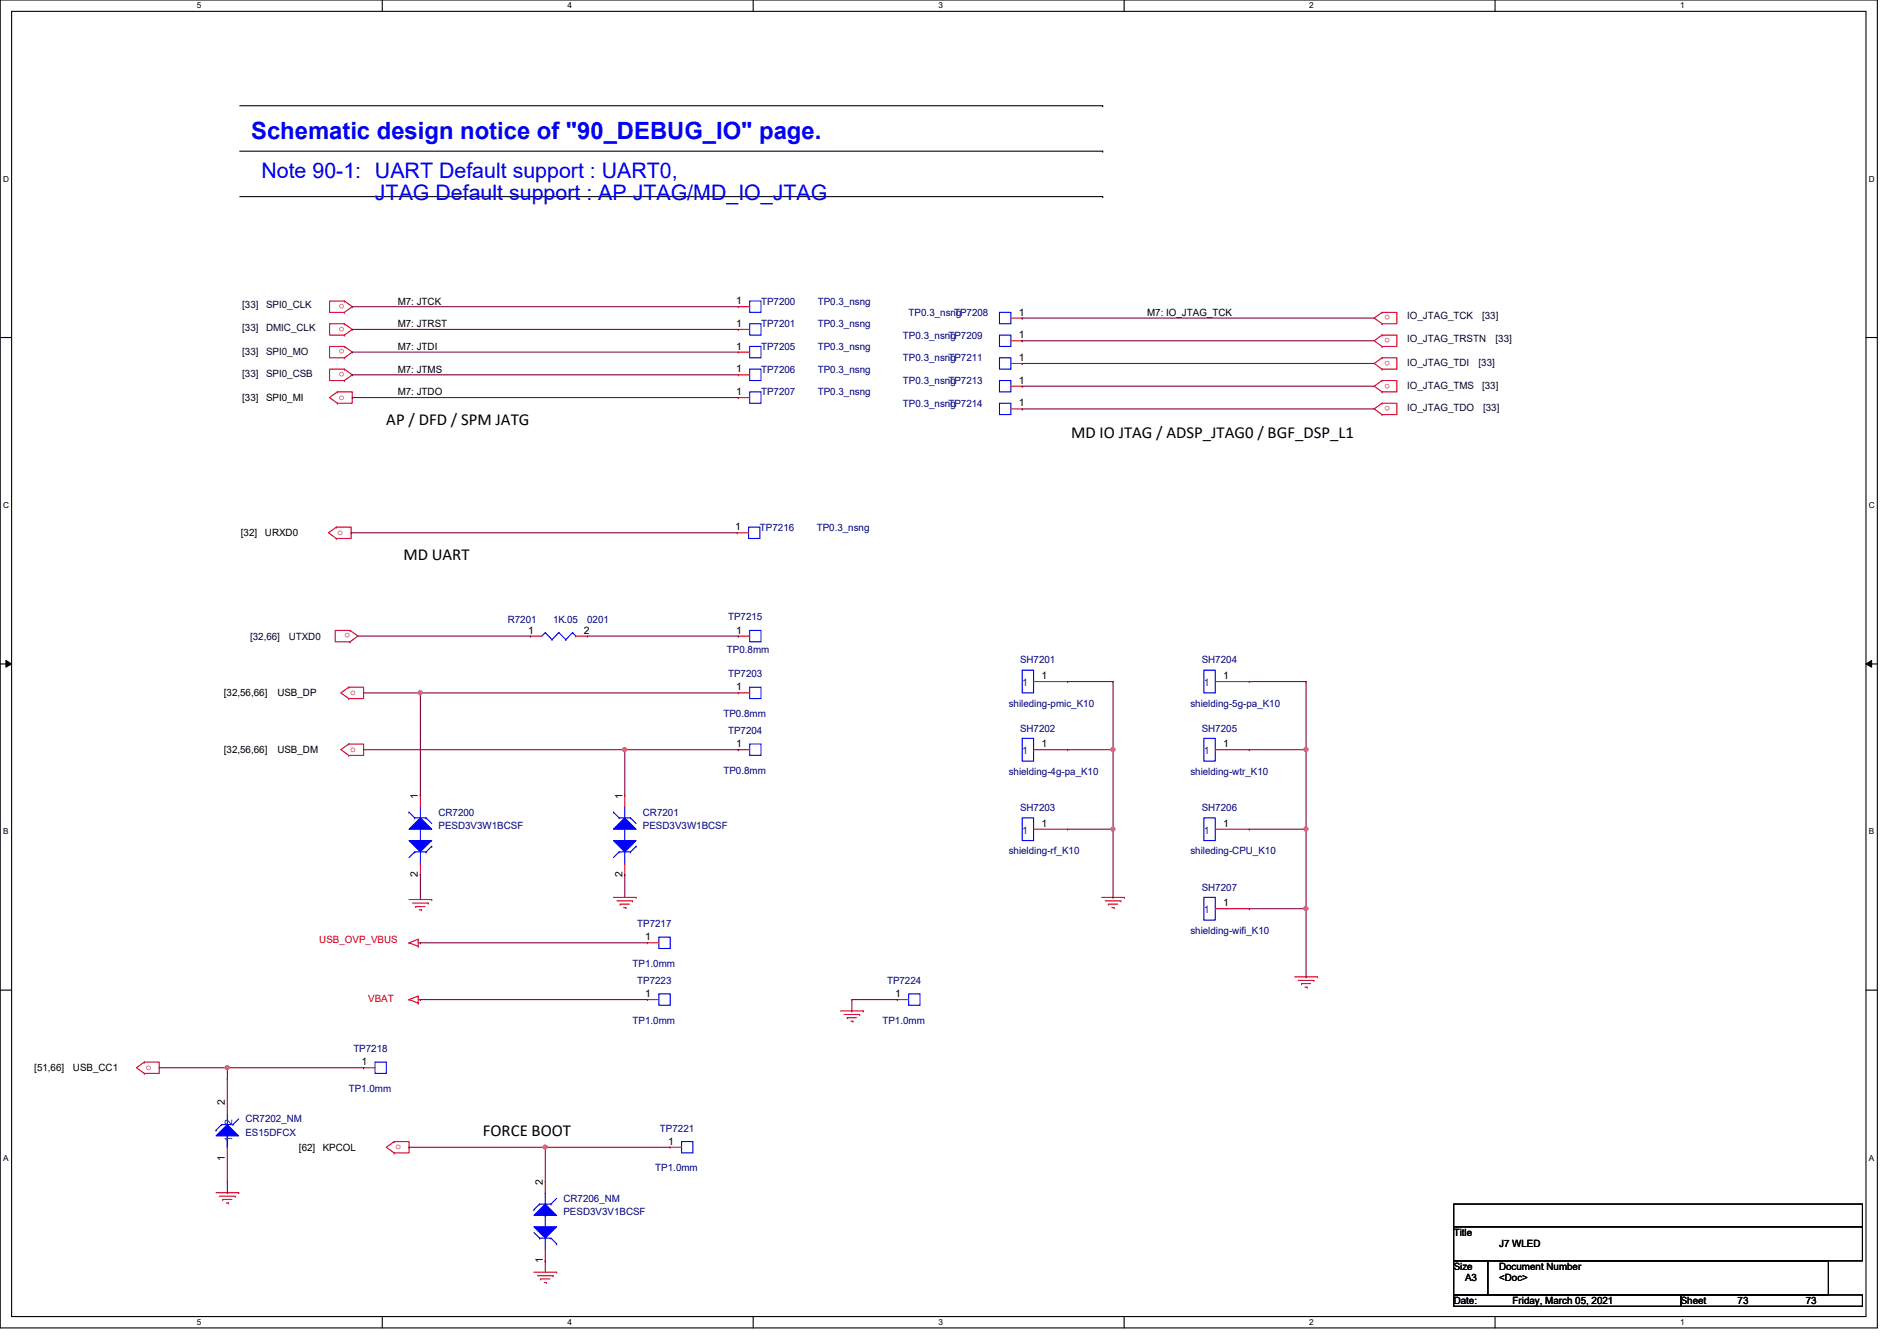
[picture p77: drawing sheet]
<svg xmlns="http://www.w3.org/2000/svg" width="297mm" height="210mm" viewBox="0 0 297 210" stroke-linecap="round" stroke-linejoin="round" font-family="sans-serif">
<defs><g id="words">
<text font-size="3.7" fill="#00f" x="39.3" y="21.8">Schematic design notice of &quot;90_DEBUG_IO&quot; page.</text>
<g font-size="3.3" fill="#00f">
<text x="40.9" y="27.9">Note 90-1: UART Default support : UART0,</text>
<text x="58.7" y="31.4">JTAG Default support : AP JTAG/MD_IO_JTAG</text>
</g>
<g font-size="2.6">
<text x="60.5" y="66.5">AP / DFD / SPM JATG</text>
<text x="167.7" y="68.6">MD IO JTAG / ADSP_JTAG0 / BGF_DSP_L1</text>
<text x="63.2" y="87.7">MD UART</text>
<text x="75.6" y="177.8">FORCE BOOT</text>
</g>
<g font-size="1.6" fill="#f00">
<text x="53.9" y="47.6" transform="rotate(180 53.9 47.6)">o</text>
<text x="53.9" y="51.1" transform="rotate(180 53.9 51.1)">o</text>
<text x="217.7" y="49.4" transform="rotate(180 217.7 49.4)">o</text>
<text x="217.7" y="52.9" transform="rotate(180 217.7 52.9)">o</text>
<text x="53.9" y="54.7" transform="rotate(180 53.9 54.7)">o</text>
<text x="53.9" y="58.3" transform="rotate(180 53.9 58.3)">o</text>
<text x="217.7" y="56.5" transform="rotate(180 217.7 56.5)">o</text>
<text x="53" y="62.6">o</text>
<text x="217.7" y="60" transform="rotate(180 217.7 60)">o</text>
<text x="217.7" y="63.6" transform="rotate(180 217.7 63.6)">o</text>
<text x="52.8" y="83.7">o</text>
<text x="54.8" y="99.1" transform="rotate(180 54.8 99.1)">o</text>
<text x="54.8" y="108.8">o</text>
<text x="54.8" y="117.7">o</text>
<text x="50" y="147.6">USB_OVP_VBUS</text>
<text x="57.7" y="156.8">VBAT</text>
<text x="22.8" y="167.5">o</text>
<text x="61.9" y="179.9">o</text>
</g>
<g font-size="1.6">
<text x="62.3" y="47.7">M7: JTCK</text>
<text x="115.3" y="47.6">1</text>
<text x="62.3" y="51.2">M7: JTRST</text>
<text x="115.3" y="51.2">1</text>
<text x="159.5" y="53">1</text>
<text x="159.5" y="49.4">1</text>
<text x="179.6" y="49.4">M7: IO_JTAG_TCK</text>
<text x="62.3" y="54.8">M7: JTDI</text>
<text x="62.3" y="58.3">M7: JTMS</text>
<text x="115.3" y="58.3">1</text>
<text x="115.3" y="54.7">1</text>
<text x="159.5" y="56.5">1</text>
<text x="37.9" y="62.8">[33]</text>
<text x="41.7" y="62.8">SPI0_MI</text>
<text x="62.3" y="61.9">M7: JTDO</text>
<text x="115.3" y="61.8">1</text>
<text x="159.5" y="60.1">1</text>
<text x="159.5" y="63.6">1</text>
<text x="37.7" y="83.9">[32]</text>
<text x="41.5" y="83.9">URXD0</text>
<text x="115.1" y="83">1</text>
<text x="82.7" y="99.2">1</text>
<text x="91.4" y="99.2">2</text>
<text x="115.3" y="99.2">1</text>
<text x="163.1" y="106.3">1</text>
<text x="191.5" y="106.3">1</text>
<text x="35" y="109">[32,56,66]</text>
<text x="43.4" y="109">USB_DP</text>
<text x="115.3" y="108.1">1</text>
<text x="35" y="117.9">[32,56,66]</text>
<text x="43.4" y="117.9">USB_DM</text>
<text x="115.3" y="117">1</text>
<text x="163.1" y="117">1</text>
<text x="191.5" y="117">1</text>
<text x="65.4" y="125" transform="rotate(-90 65.4 125)">1</text>
<text x="97.4" y="125" transform="rotate(-90 97.4 125)">1</text>
<text x="163.1" y="129.4">1</text>
<text x="191.5" y="129.4">1</text>
<text x="65.4" y="137.2" transform="rotate(-90 65.4 137.2)">2</text>
<text x="97.4" y="137.2" transform="rotate(-90 97.4 137.2)">2</text>
<text x="191.5" y="141.9">1</text>
<text x="101" y="147.2">1</text>
<text x="101" y="156.1">1</text>
<text x="140.2" y="156.1">1</text>
<text x="5.4" y="167.7">[51,66]</text>
<text x="11.4" y="167.7">USB_CC1</text>
<text x="56.6" y="166.8">1</text>
<text x="35.2" y="173" transform="rotate(-90 35.2 173)">2</text>
<text x="104.6" y="179.2">1</text>
<text x="35.2" y="181.7" transform="rotate(-90 35.2 181.7)">1</text>
<text x="46.8" y="180.1">[62]</text>
<text x="50.5" y="180.1">KPCOL</text>
<text x="85" y="185.5" transform="rotate(-90 85 185.5)">2</text>
<text x="85" y="197.7" transform="rotate(-90 85 197.7)">1</text>
<text x="227.6" y="193.5">Title</text>
<text x="234.7" y="195.2">J7 WLED</text>
<text x="227.6" y="198.8">Size</text>
<text x="229.4" y="200.6">A3</text>
<text x="234.7" y="198.8">Document Number</text>
<text x="234.7" y="200.6">&lt;Doc&gt;</text>
<text x="227.6" y="204.1">Date:</text>
<text x="236.9" y="204.1">Friday, March 05, 2021</text>
<text x="263.2" y="204.1">Sheet</text>
<text x="272.1" y="204.1">73</text>
<text x="282.7" y="204.1">73</text>
</g>
<g font-size="1.6" fill="#000080">
<text x="119.2" y="47.7">TP7200</text>
<text x="128.1" y="47.7">TP0.3_nsng</text>
<text x="119.2" y="51.2">TP7201</text>
<text x="128.1" y="51.2">TP0.3_nsng</text>
<text x="141.4" y="53">TP0.3_nsng</text>
<text x="142.3" y="49.4">TP0.3_nsng</text>
<text x="148.5" y="53">TP7209</text>
<text x="149.4" y="49.4">TP7208</text>
<text x="119.2" y="58.3">TP7206</text>
<text x="119.2" y="54.8">TP7205</text>
<text x="128.1" y="58.3">TP0.3_nsng</text>
<text x="128.1" y="54.8">TP0.3_nsng</text>
<text x="141.4" y="56.6">TP0.3_nsng</text>
<text x="148.5" y="56.6">TP7211</text>
<text x="119.2" y="61.9">TP7207</text>
<text x="128.1" y="61.9">TP0.3_nsng</text>
<text x="141.4" y="60.1">TP0.3_nsng</text>
<text x="141.4" y="63.7">TP0.3_nsng</text>
<text x="148.5" y="60.1">TP7213</text>
<text x="148.5" y="63.7">TP7214</text>
<text x="119" y="83.1">TP7216</text>
<text x="127.9" y="83.1">TP0.3_nsng</text>
<text x="79.5" y="97.5">R7201</text>
<text x="86.6" y="97.5">1K.05</text>
<text x="91.9" y="97.5">0201</text>
<text x="114" y="97.1">TP7215</text>
<text x="113.8" y="102.2">TP0.8mm</text>
<text x="114" y="106">TP7203</text>
<text x="159.7" y="103.8">SH7201</text>
<text x="188.2" y="103.8">SH7204</text>
<text x="113.3" y="112.2">TP0.8mm</text>
<text x="157.9" y="110.6">shileding-pmic_K10</text>
<text x="186.4" y="110.6">shielding-5g-pa_K10</text>
<text x="114" y="114.9">TP7204</text>
<text x="159.7" y="114.5">SH7202</text>
<text x="188.2" y="114.5">SH7205</text>
<text x="113.3" y="121.1">TP0.8mm</text>
<text x="157.9" y="121.3">shielding-4g-pa_K10</text>
<text x="186.4" y="121.3">shielding-wtr_K10</text>
<text x="68.7" y="127.7">CR7200</text>
<text x="68.7" y="129.8">PESD3V3W1BCSF</text>
<text x="100.7" y="127.7">CR7201</text>
<text x="100.7" y="129.8">PESD3V3W1BCSF</text>
<text x="159.7" y="127">SH7203</text>
<text x="188.2" y="127">SH7206</text>
<text x="157.9" y="133.7">shielding-rf_K10</text>
<text x="186.4" y="133.7">shileding-CPU_K10</text>
<text x="188.2" y="139.4">SH7207</text>
<text x="99.8" y="145.1">TP7217</text>
<text x="186.4" y="146.2">shielding-wifi_K10</text>
<text x="99.1" y="151.3">TP1.0mm</text>
<text x="99.8" y="154">TP7223</text>
<text x="138.9" y="154">TP7224</text>
<text x="99.1" y="160.2">TP1.0mm</text>
<text x="138.2" y="160.2">TP1.0mm</text>
<text x="55.3" y="164.7">TP7218</text>
<text x="54.6" y="170.9">TP1.0mm</text>
<text x="38.4" y="175.7">CR7202_NM</text>
<text x="38.4" y="177.8">ES15DFCX</text>
<text x="103.3" y="177.1">TP7221</text>
<text x="102.6" y="183.3">TP1.0mm</text>
<text x="88.2" y="188.1">CR7206_NM</text>
<text x="88.2" y="190.2">PESD3V3V1BCSF</text>
</g>
<g font-size="1.6" fill="#000040">
<text x="37.9" y="48.2">[33]</text>
<text x="37.9" y="51.8">[33]</text>
<text x="41.7" y="48.2">SPI0_CLK</text>
<text x="41.7" y="51.8">DMIC_CLK</text>
<text x="220.3" y="50">IO_JTAG_TCK</text>
<text x="220.3" y="53.6">IO_JTAG_TRSTN</text>
<text x="232.1" y="50">[33]</text>
<text x="234.2" y="53.6">[33]</text>
<text x="37.9" y="55.5">[33]</text>
<text x="37.9" y="59.1">[33]</text>
<text x="41.7" y="55.5">SPI0_MO</text>
<text x="41.7" y="59.1">SPI0_CSB</text>
<text x="220.3" y="57.3">IO_JTAG_TDI</text>
<text x="231.5" y="57.3">[33]</text>
<text x="220.3" y="60.8">IO_JTAG_TMS</text>
<text x="220.3" y="64.4">IO_JTAG_TDO</text>
<text x="232.1" y="60.8">[33]</text>
<text x="232.2" y="64.4">[33]</text>
<text x="39.2" y="100.1">[32,66]</text>
<text x="45.2" y="100.1">UTXD0</text>
</g>
<g font-size="1.6" fill="#004080">
<text x="160.1" y="107.4">1</text>
<text x="188.5" y="107.4">1</text>
<text x="160.1" y="118.1">1</text>
<text x="188.5" y="118.1">1</text>
<text x="160.1" y="130.5">1</text>
<text x="188.5" y="130.5">1</text>
<text x="188.5" y="143">1</text>
<text x="36.4" y="178.7" transform="rotate(-90 36.4 178.7)">1</text>
<text x="36.4" y="176" transform="rotate(-90 36.4 176)">2</text>
</g>
<g font-size="1.3">
<text x="30.8" y="1.3">5</text>
<text x="88.9" y="1.3">4</text>
<text x="146.9" y="1.3">3</text>
<text x="205" y="1.3">2</text>
<text x="263.1" y="1.3">1</text>
<text x=".5" y="28.4">D</text>
<text x="292.6" y="28.4">D</text>
<text x=".5" y="79.5">C</text>
<text x="292.6" y="79.5">C</text>
<text x=".5" y="130.6">B</text>
<text x="292.6" y="130.6">B</text>
<text x=".5" y="181.7">A</text>
<text x="292.6" y="181.7">A</text>
<text x="30.8" y="207.4">5</text>
<text x="88.9" y="207.4">4</text>
<text x="146.9" y="207.4">3</text>
<text x="205" y="207.4">2</text>
<text x="263.1" y="207.4">1</text>
</g>
</g></defs>
<path d="M0 0h294v207.9h-294zM1.8 1.8h290.4v204.3h-290.4z" fill="none" stroke="#000" stroke-width=".17"/>
<g fill="#fff">
<path d="M30.8 .2h.7v1.4h-.7z"/>
<path d="M30.8 206.2h.7v1.4h-.7z"/>
</g>
<path d="M59.9 0v1.8M59.9 206.1v1.8" fill="none" stroke="#000" stroke-width=".17"/>
<g fill="#fff">
<path d="M88.9 .2h.6v1.4h-.6z"/>
<path d="M88.9 206.2h.6v1.4h-.6z"/>
</g>
<path d="M117.9 0v1.8M117.9 206.1v1.8" fill="none" stroke="#000" stroke-width=".17"/>
<g fill="#fff">
<path d="M146.9 .2h.7v1.4h-.7z"/>
<path d="M146.9 206.2h.7v1.4h-.7z"/>
</g>
<path d="M176 0v1.8M176 206.1v1.8" fill="none" stroke="#000" stroke-width=".17"/>
<g fill="#fff">
<path d="M205 .2h.7v1.4h-.7z"/>
<path d="M205 206.2h.7v1.4h-.7z"/>
</g>
<path d="M234.1 0v1.8M234.1 206.1v1.8" fill="none" stroke="#000" stroke-width=".17"/>
<g fill="#fff">
<path d="M263.1 .2h.7v1.4h-.7z"/>
<path d="M263.1 206.2h.7v1.4h-.7z"/>
<path d="M.5 27.3h.9v1.4h-.9z"/>
<path d="M292.6 27.3h.9v1.4h-.9z"/>
<path d="M.5 78.4h.9v1.4h-.9z"/>
<path d="M292.6 78.4h.9v1.4h-.9z"/>
</g>
<path d="M0 52.8h1.8M292.2 52.8h1.8" fill="none" stroke="#000" stroke-width=".17"/>
<g fill="#fff">
<path d="M.5 129.5h.8v1.4h-.8z"/>
<path d="M292.6 129.5h.9v1.4h-.9z"/>
</g>
<path d="M0 103.9h1.8M292.2 103.9h1.8" fill="none" stroke="#000" stroke-width=".17"/>
<path d="M.9 103.4l.9 .5-.9 .5zM292.2 103.9l.9-.5v1z" fill="#000"/>
<path d="M.9 103.4l.9 .5-.9 .5zM292.2 103.9l.9-.5v1z" fill="none" stroke="#000" stroke-width=".16"/>
<g fill="#fff">
<path d="M.5 180.5h.8v1.4h-.8z"/>
<path d="M292.6 180.5h.9v1.4h-.9z"/>
</g>
<g fill="none" stroke="#000" stroke-width=".17">
<path d="M37.5 16.6h135.2M172.7 16.6h.1M37.5 23.7h135.2M37.5 30.8h135.2M172.7 23.7h.1M172.7 30.8h.1M0 155h1.8M292.2 155h1.8M227.6 188.5h64v3.5h-64zM227.6 192h64v5.4h-64zM227.6 197.4h5.4v5.3h-5.4zM233 197.4h53.3v5.3h-53.3z"/>
<path d="M227.6 202.7h35.6v1.8h-35.6zM263.2 202.7h28.4v1.8h-28.4z"/>
</g>
<g fill="none" stroke="#f00" stroke-width=".17">
<path d="M53.9 48.9h.1M53.9 47.1h.1M53.9 47.1h-2.3v1.8h2.3M53.9 52.5h.1M53.9 50.7h.1M53.9 50.7h-2.3v1.8h2.3M53.9 56h.1M53.9 54.2h.1M53.9 54.2h-2.3v1.8h2.3M53.9 59.6h.1M53.9 57.8h.1M53.9 57.8h-2.3v1.8h2.3"/>
<path d="M53.9 47.1l1.3 .9-1.3 .9M53.9 50.7l1.3 .9-1.3 .9M53.9 54.2l1.3 .9-1.3 .9M53.9 57.8l1.3 .9-1.3 .9M115.6 48h.1M115.6 48h1.8M216.4 50.7h.1M216.4 48.9h.1M216.4 48.9h2.3v1.8h-2.3M216.4 54.2h.1M216.4 52.5h.1M216.4 52.5h2.3v1.7h-2.3"/>
<path d="M216.4 57.8h.1M216.4 56h.1M216.4 56h2.3v1.8h-2.3M216.4 59.6h.1M216.4 59.6h2.3v1.7h-2.3M216.4 48.9l-1.2 .9 1.2 .9M216.4 52.5l-1.2 .8 1.2 .9M216.4 56l-1.2 .9 1.2 .9M216.4 59.6l-1.2 .9 1.2 .8M52.8 61.3h.1M52.8 63.1h.1M52.8 61.3h2.4v1.8h-2.4"/>
<path d="M52.8 61.3l-1.2 .9 1.2 .9M216.4 61.3h.1M216.4 64.9h.1M216.4 63.1h.1M216.4 63.1h2.3v1.8h-2.3M216.4 63.1l-1.2 .9 1.2 .9M52.7 82.5h.1M52.7 84.3h.1M52.7 82.5h2.3v1.8h-2.3M52.7 82.5l-1.3 .9 1.3 .9M54.8 98.7h.1M54.8 98.7h-2.3v1.8h2.3"/>
<path d="M54.8 98.7l1.2 .9-1.2 .9M54.6 107.6h.1M54.6 109.3h.1M54.6 107.6h2.3v1.7h-2.3M54.6 116.5h.1M54.6 118.2h.1M54.6 116.5h2.3v1.7h-2.3M54.6 107.6l-1.2 .9 1.2 .8M54.6 116.5l-1.2 .8 1.2 .9M54.8 100.5h.1M161.8 129.8h5.4M167.2 129.8h.1"/>
<path d="M64 147.6h.1M64 156.5h.1M64 147.6l1.5 .5M64 156.5l1.5 .5M64 140.8h3.6M64.6 141.4h2.5M65.1 141.9h.1M65.1 141.9h1.4M65.5 148.1h.1M65.5 147h.1M65.5 157h.1M65.5 155.9h.1"/>
<path d="M65.5 147v1.1M65.5 155.9v1.1M65.5 147.6h.3M65.5 147l-1.5 .6M65.5 156.5h.3M65.5 155.9l-1.5 .6M65.7 142.4h.3M65.8 147.6h.1M65.8 156.5h.1M66 142.4h.1M67.1 141.4h.1M67.6 140.8h.1"/>
<path d="M96.1 140.5h3.5M96.6 141h2.5M97.1 141.5h.1M97.1 141.5h1.4M97.7 142.1h.3M98 142.1h.1M99.1 141h.1M99.6 140.5h.1M131.6 158.2h3.6M132.2 158.8h2.4M132.7 159.3h.1M132.7 159.3h1.4"/>
<path d="M133.2 159.9h.4M133.6 159.9h.1M134.6 158.8h.1M135.2 158.2h.1M172.5 140.5h3.6M173.1 141h2.4M173.6 141.5h.1M173.6 141.5h1.4M174.1 142.1h.4M174.5 142.1h.1M175.5 141h.1M176.1 140.5h.1"/>
<path d="M202.7 152.9h3.6M203.3 153.5h2.4M203.8 154h.1M203.8 154h1.4M204.3 154.5h.4M204.7 154.5h.1M205.7 153.5h.1M206.3 152.9h.1M22.6 166.2h.1M22.6 168h.1M22.6 166.2h2.3v1.8h-2.3M22.6 166.2l-1.2 .9 1.2 .9"/>
<path d="M61.7 178.7h.1M61.7 178.7h2.3v1.8h-2.3M61.7 178.7l-1.2 .9 1.2 .9M33.8 186.7h3.6M34.4 187.2h2.4M34.9 187.7h.1M34.9 187.7h1.4M35.4 188.3h.4M35.8 188.3h.1M36.8 187.2h.1M37.4 186.7h.1M61.7 180.5h.1"/>
<path d="M83.6 199.1h3.6M84.2 199.7h2.4M86.6 199.7h.1M87.2 199.1h.1M84.7 200.2h.1M84.7 200.2h1.4M85.2 200.7h.4M85.6 200.7h.1"/>
</g>
<path d="M117.4 47.1h1.8v1.8h-1.8zM160.1 128h1.7v3.6h-1.7z" fill="none" stroke="#00f" stroke-width=".17"/>
<path d="M64 129.8l1.8-1.8 1.8 1.8z" fill="#00f"/>
<path d="M64 129.8l1.8-1.8 1.8 1.8zM64 127.1h.1M64 127.1l.9 .9M64.9 128h.1M64.9 128h1.8M65.8 128h.1M65.8 131.6h.1M65.8 126.2v1.8M65.8 129.8v1.8M66.7 128h.1M66.7 128l.9 .9" fill="none" stroke="#00f" stroke-width=".17"/>
<path d="M64 131.6h3.6l-1.8 1.7z" fill="#00f"/>
<g fill="none" stroke="#00f" stroke-width=".17">
<path d="M156.5 52.5h1.8v1.7h-1.8zM156.5 56h1.8v1.8h-1.8zM156.5 59.6h1.8v1.7h-1.8zM156.5 63.1h1.8v1.8h-1.8zM117.2 82.5h1.8v1.8h-1.8zM117.4 116.5h1.8v1.7h-1.8zM188.5 104.9h1.8v3.6h-1.8zM188.5 115.6h1.8v3.5h-1.8zM64 131.6h3.6l-1.8 1.7zM64.9 133.3h.1M64.9 133.3l-.9 .9M64.9 133.3h1.8"/>
<path d="M65.8 135.1h.1M65.8 133.3v1.8M66.7 133.3h.1M67.6 132.5h.1M67.6 132.5l-.9 .8M188.5 128h1.8v3.6h-1.8zM103.2 155.6h1.7v1.8h-1.7zM142.3 155.6h1.8v1.8h-1.8zM188.5 140.5h1.8v3.5h-1.8zM58.7 166.2h1.8v1.8h-1.8z"/>
</g>
<g fill="none" stroke="#f00" stroke-width=".17">
<path d="M158.3 53.3h1.8M158.3 56.9h1.8M160.1 53.3h.1M160.1 56.9h.1M158.3 60.5h1.8M158.3 64h1.8M160.1 60.5h.1M160.1 64h.1M115.4 83.4h.1M115.4 83.4h1.8M115.6 117.3h.1M115.6 117.3h1.8"/>
<path d="M190.3 106.7h5.3M190.3 117.3h5.3M195.6 106.7h.1M195.6 117.3h.1M65.8 124.5h.1M65.8 136.9h.1M65.8 124.5v1.7M65.8 135.1v1.8M190.3 129.8h5.3M195.6 129.8h.1M101.4 156.5h.1M101.4 156.5h1.8"/>
<path d="M140.5 156.5h.1M140.5 156.5h1.8M190.3 142.2h5.3M195.6 142.2h.1M56.9 167.1h.1M56.9 167.1h1.8"/>
</g>
<path d="M33.8 177.8l1.8-1.8 1.8 1.8z" fill="#00f"/>
<g fill="none" stroke="#00f" stroke-width=".17">
<path d="M117.4 57.8h1.8v1.8h-1.8zM117.4 54.2h1.8v1.8h-1.8zM117.4 61.3h1.8v1.8h-1.8zM103.2 146.7h1.7v1.8h-1.7zM33.8 177.8l1.8-1.8 1.8 1.8zM33.8 176.9h.1M34.7 176h.1M34.7 176h1.8M34.7 176l-.9 .9M35.6 176h.1M35.6 179.6h.1M35.6 174.2v1.8"/>
<path d="M35.6 177.8v1.8M36.5 176h.1M37.4 175.1l-.9 .9M106.7 178.7h1.8v1.8h-1.8z"/>
</g>
<g fill="none" stroke="#f00" stroke-width=".17">
<path d="M115.6 58.7h.1M115.6 55.1h.1M115.6 58.7h1.8M115.6 55.1h1.8M115.6 62.2h.1M115.6 62.2h1.8M101.4 147.6h.1M101.4 147.6h1.8M35.6 168.9h.1M35.6 168.9v5.3M35.6 179.6v5.3M104.9 179.6h.1"/>
<path d="M104.9 179.6h1.8M35.6 184.9h.1"/>
</g>
<path d="M96.1 129.8l1.7-1.8 1.8 1.8z" fill="#00f"/>
<path d="M96.1 129.8l1.7-1.8 1.8 1.8zM96.1 127.1h.1M96.1 127.1l.8 .9M96.9 128h.1M96.9 128h1.8M97.8 128h.1M97.8 131.6h.1M97.8 126.2v1.8M97.8 129.8v1.8M98.7 128h.1M98.7 128l.9 .9" fill="none" stroke="#00f" stroke-width=".17"/>
<path d="M96.1 131.6h3.5l-1.8 1.7z" fill="#00f"/>
<path d="M160.1 104.9h1.7v3.6h-1.7zM96.1 131.6h3.5l-1.8 1.7zM96.9 133.3h.1M96.9 133.3l-.8 .9M96.9 133.3h1.8M97.8 135.1h.1M97.8 133.3v1.8M98.7 133.3h.1M99.6 132.5h.1M99.6 132.5l-.9 .8" fill="none" stroke="#00f" stroke-width=".17"/>
<path d="M161.8 106.7h5.4M167.2 106.7h.1M97.8 124.5h.1M97.8 136.9h.1M97.8 124.5v1.7M97.8 135.1v1.8" fill="none" stroke="#f00" stroke-width=".17"/>
<path d="M83.6 192h3.6l-1.8 1.8z" fill="#00f"/>
<path d="M83.6 192h3.6l-1.8 1.8zM83.6 192.9l.9 .9M84.5 193.8h.1M84.5 193.8h1.8M85.4 193.8h.1M85.4 190.2h.1M85.4 190.2v1.8M85.4 193.8v1.8M86.3 193.8h.1M86.3 193.8l.9 .9M87.2 194.7h.1" fill="none" stroke="#00f" stroke-width=".17"/>
<path d="M83.6 190.2l1.8-1.7 1.8 1.7z" fill="#00f"/>
<g fill="none" stroke="#00f" stroke-width=".17">
<path d="M117.4 50.7h1.8v1.8h-1.8zM156.5 48.9h1.8v1.8h-1.8zM85.4 99h.1M85.4 99l-.6 .6M85.4 99l1 1.1M87.5 99h.1M87.5 99l-1.1 1.1M87.5 99l1.1 1.1M89.7 99h.1M89.7 99l-1.1 1.1M89.7 99l.5 .6M90.2 99.6h.1"/>
<path d="M117.4 98.7h1.8v1.8h-1.8zM86.4 100.1h.1M88.6 100.1h.1M117.4 107.6h1.8v1.7h-1.8zM160.1 115.6h1.7v3.5h-1.7zM83.6 190.2l1.8-1.7 1.8 1.7zM83.6 189.4h.1M84.5 188.5h.1M84.5 188.5h1.8M84.5 188.5l-.9 .9M85.4 186.7h.1M85.4 186.7v1.8"/>
<path d="M86.3 188.5h.1M87.2 187.6l-.9 .9"/>
</g>
<g fill="none" stroke="#f00" stroke-width=".17">
<path d="M115.6 51.6h.1M115.6 51.6h1.8M158.3 49.8h1.8M160.1 49.8h.1M83.1 99.6h.1M83.1 99.6h1.7M90.2 99.6h1.7M91.9 99.6h.1M115.6 99.6h.1M115.6 99.6h1.8M115.6 108.5h.1M115.6 108.5h1.8"/>
<path d="M161.8 117.3h5.4M167.2 117.3h.1M85.4 197.4h.1M85.4 184.9h.1M85.4 184.9v1.8M85.4 195.6v1.8"/>
</g>
<g fill="none" stroke="#800040" stroke-width=".17">
<path d="M55.2 48h.1M55.2 51.6h.1M55.2 55.1h.1M55.2 58.7h.1M55.2 48h60.4M55.2 51.6h60.4M55.2 55.1h60.4M55.2 58.7h60.4M160.1 49.8h.1M160.1 53.3h.1M160.1 56.9h.1M160.1 49.8h55.1"/>
<path d="M160.1 53.3h55.1M160.1 56.9h55.1M55.2 62.2h.1M55.2 62.2h60.4M160.1 60.5h.1M160.1 64h.1M160.1 60.5h55.1M160.1 64h55.1M55 83.4h.1M55 83.4h60.4M97.8 117.3h.1M97.8 117.3v7.2"/>
<path d="M97.8 117.3h17.8M115.6 117.3h.1M97.8 136.9h.1M97.8 136.9v3.6M64 179.6h.1M64 179.6h21.4"/>
</g>
<circle cx="85.4" cy="179.6" r=".32" fill="#f0f"/>
<circle cx="85.4" cy="179.6" r=".32" fill="none" stroke="#f0f" stroke-width=".17"/>
<path d="M56.9 117.3h40.9M97.8 117.3h.1M65.8 147.6h.1M65.8 147.6h35.6M24.9 167.1h10.7M35.6 167.1h.1M85.4 179.6h.1M85.4 179.6v5.3M85.4 179.6h19.5M85.4 197.4h.1M85.4 197.4v1.7" fill="none" stroke="#800040" stroke-width=".17"/>
<circle cx="97.8" cy="117.3" r=".32" fill="#f0f"/>
<circle cx="97.8" cy="117.3" r=".32" fill="none" stroke="#f0f" stroke-width=".17"/>
<path d="M56 99.6h27.1M83.1 99.6h.1M56.9 108.5h58.7M65.8 108.5h.1M65.8 108.5v16M65.8 124.5h.1M65.8 156.5h.1M65.8 156.5h35.6" fill="none" stroke="#800040" stroke-width=".17"/>
<circle cx="65.8" cy="108.4" r=".32" fill="#f0f"/>
<circle cx="65.8" cy="108.4" r=".32" fill="none" stroke="#f0f" stroke-width=".17"/>
<path d="M91.9 99.6h23.7M115.6 99.6h.1M65.8 136.9h.1M65.8 136.9v3.9M133.4 156.5h.1M133.4 158.2h.1M133.4 156.5h7.1M133.4 156.5v1.7M35.6 167.1h.1M35.6 167.1v1.8M35.6 167.1h21.3M56.9 167.1h.1" fill="none" stroke="#800040" stroke-width=".17"/>
<circle cx="35.6" cy="167.1" r=".32" fill="#f0f"/>
<circle cx="35.6" cy="167.1" r=".32" fill="none" stroke="#f0f" stroke-width=".17"/>
<path d="M167.2 106.7h7.1M167.2 117.3h7.1M174.3 106.7h.1M174.3 117.3h.1M174.3 106.7v23.1M174.3 129.8h.1M35.6 186.7h.1M35.6 184.9v1.8" fill="none" stroke="#800040" stroke-width=".17"/>
<circle cx="174.3" cy="117.3" r=".32" fill="#f0f"/>
<circle cx="174.3" cy="117.3" r=".32" fill="none" stroke="#f0f" stroke-width=".17"/>
<path d="M167.2 129.8h7.1M174.3 129.8h.1M174.3 129.8v10.7M174.3 140.5h.1" fill="none" stroke="#800040" stroke-width=".17"/>
<circle cx="174.3" cy="129.8" r=".32" fill="#f0f"/>
<circle cx="174.3" cy="129.8" r=".32" fill="none" stroke="#f0f" stroke-width=".17"/>
<path d="M195.6 106.7h8.9M204.5 106.7h.1M204.5 117.3h.1M204.5 106.7v10.6M195.6 129.8h8.9M204.5 129.8h.1M204.5 129.8v23.1M195.6 142.2h8.9M204.5 142.2h.1M204.5 152.9h.1" fill="none" stroke="#800040" stroke-width=".17"/>
<circle cx="204.5" cy="129.8" r=".32" fill="#f0f"/>
<circle cx="204.5" cy="129.8" r=".32" fill="none" stroke="#f0f" stroke-width=".17"/>
<circle cx="204.5" cy="142.2" r=".32" fill="#f0f"/>
<circle cx="204.5" cy="142.2" r=".32" fill="none" stroke="#f0f" stroke-width=".17"/>
<path d="M195.6 117.3h8.9M204.5 117.3h.1M204.5 117.3v12.5M204.5 129.8h.1" fill="none" stroke="#800040" stroke-width=".17"/>
<circle cx="204.5" cy="117.3" r=".32" fill="#f0f"/>
<circle cx="204.5" cy="117.3" r=".32" fill="none" stroke="#f0f" stroke-width=".17"/>
<circle cx="85.4" cy="179.6" r=".32" fill="#f0f"/>
<circle cx="85.4" cy="179.6" r=".32" fill="none" stroke="#f0f" stroke-width=".17"/>
<circle cx="97.8" cy="117.3" r=".32" fill="#f0f"/>
<circle cx="97.8" cy="117.3" r=".32" fill="none" stroke="#f0f" stroke-width=".17"/>
<circle cx="65.8" cy="108.4" r=".32" fill="#f0f"/>
<circle cx="65.8" cy="108.4" r=".32" fill="none" stroke="#f0f" stroke-width=".17"/>
<circle cx="35.6" cy="167.1" r=".32" fill="#f0f"/>
<circle cx="35.6" cy="167.1" r=".32" fill="none" stroke="#f0f" stroke-width=".17"/>
<circle cx="174.3" cy="117.3" r=".32" fill="#f0f"/>
<circle cx="174.3" cy="117.3" r=".32" fill="none" stroke="#f0f" stroke-width=".17"/>
<circle cx="174.3" cy="129.8" r=".32" fill="#f0f"/>
<circle cx="174.3" cy="129.8" r=".32" fill="none" stroke="#f0f" stroke-width=".17"/>
<circle cx="204.5" cy="129.8" r=".32" fill="#f0f"/>
<circle cx="204.5" cy="129.8" r=".32" fill="none" stroke="#f0f" stroke-width=".17"/>
<circle cx="204.5" cy="142.2" r=".32" fill="#f0f"/>
<circle cx="204.5" cy="142.2" r=".32" fill="none" stroke="#f0f" stroke-width=".17"/>
<circle cx="204.5" cy="117.3" r=".32" fill="#f0f"/>
<circle cx="204.5" cy="117.3" r=".32" fill="none" stroke="#f0f" stroke-width=".17"/>
<use href="#words"/>
</svg>
